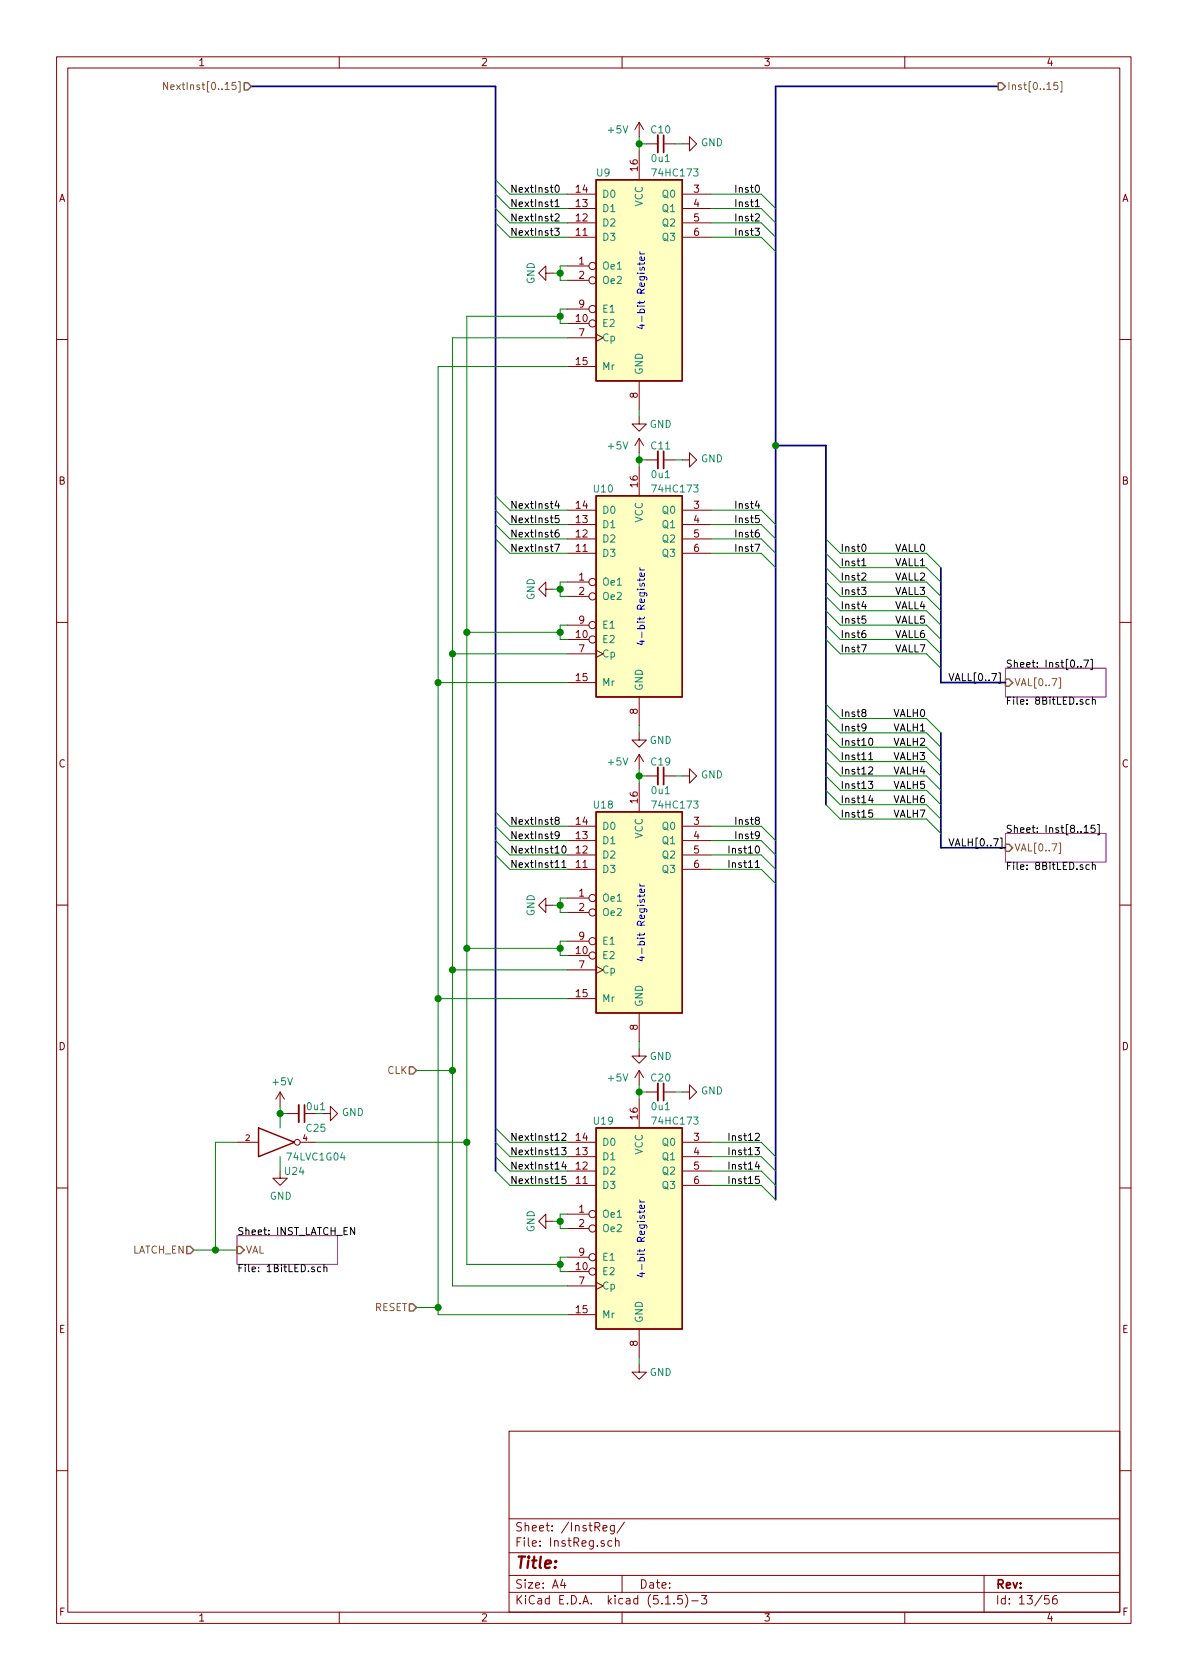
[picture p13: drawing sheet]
<svg xmlns="http://www.w3.org/2000/svg" width="210mm" height="297mm" viewBox="0 0 210 297" stroke-linecap="round" stroke-linejoin="round" font-family="sans-serif">
<defs><g id="words">
<text font-size="2.8" fill="#840000" x="91" y="277.3">Title:</text>
<g font-size="2.1" fill="#840000">
<text x="91" y="273.5">File: InstReg.sch</text>
<text x="91" y="270.8">Sheet: /InstReg/</text>
<text x="91" y="280.9">Size: A4</text>
<text x="113" y="280.9">Date:</text>
<text x="176" y="280.9">Rev:</text>
<text x="91" y="283.7">KiCad E.D.A. kicad (5.1.5)-3</text>
<text x="176" y="283.7">Id: 13/56</text>
</g>
<g font-size="1.8" fill="#840000">
<text x="35" y="11.7">1</text>
<text x="85" y="11.7">2</text>
<text x="135" y="11.7">3</text>
<text x="185" y="11.7">4</text>
<text x="10.4" y="35.7">A</text>
<text x="101.9" y="34.1">14</text>
<text x="112.8" y="30.2" transform="rotate(-90 112.8 30.2)">16</text>
<text x="122.7" y="34.1">3</text>
<text x="198.4" y="35.7">A</text>
<text x="101.9" y="41.7">11</text>
<text x="101.9" y="39.2">12</text>
<text x="101.9" y="36.6">13</text>
<text x="122.7" y="36.6">4</text>
<text x="122.7" y="39.2">5</text>
<text x="122.7" y="41.7">6</text>
<text x="102.4" y="46.8">1</text>
<text x="102.4" y="49.3">2</text>
<text x="101.9" y="56.9">10</text>
<text x="102.4" y="59.5">7</text>
<text x="102.4" y="54.4">9</text>
<text x="101.9" y="64.6">15</text>
<text x="112.8" y="70.4" transform="rotate(-90 112.8 70.4)">8</text>
<text x="10.4" y="85.7">B</text>
<text x="101.9" y="90">14</text>
<text x="112.8" y="86.1" transform="rotate(-90 112.8 86.1)">16</text>
<text x="122.7" y="90">3</text>
<text x="198.4" y="85.7">B</text>
<text x="101.9" y="95">12</text>
<text x="101.9" y="92.5">13</text>
<text x="122.7" y="92.5">4</text>
<text x="122.7" y="95">5</text>
<text x="101.9" y="97.6">11</text>
<text x="122.7" y="97.6">6</text>
<text x="102.4" y="102.7">1</text>
<text x="102.4" y="105.2">2</text>
<text x="101.9" y="112.8">10</text>
<text x="102.4" y="110.3">9</text>
<text x="102.4" y="115.4">7</text>
<text x="101.9" y="120.4">15</text>
<text x="112.8" y="126.2" transform="rotate(-90 112.8 126.2)">8</text>
<text x="10.4" y="135.7">C</text>
<text x="198.4" y="135.7">C</text>
<text x="112.8" y="142" transform="rotate(-90 112.8 142)">16</text>
<text x="101.9" y="148.4">13</text>
<text x="101.9" y="145.8">14</text>
<text x="122.7" y="145.8">3</text>
<text x="122.7" y="148.4">4</text>
<text x="101.9" y="153.5">11</text>
<text x="101.9" y="150.9">12</text>
<text x="122.7" y="150.9">5</text>
<text x="122.7" y="153.5">6</text>
<text x="102.4" y="158.5">1</text>
<text x="102.4" y="161.1">2</text>
<text x="102.4" y="166.2">9</text>
<text x="101.9" y="168.7">10</text>
<text x="102.4" y="171.2">7</text>
<text x="101.9" y="176.3">15</text>
<text x="10.4" y="185.7">D</text>
<text x="112.8" y="182.1" transform="rotate(-90 112.8 182.1)">8</text>
<text x="198.4" y="185.7">D</text>
<text x="112.8" y="197.9" transform="rotate(-90 112.8 197.9)">16</text>
<text x="101.9" y="201.7">14</text>
<text x="122.7" y="201.7">3</text>
<text x="101.9" y="209.3">11</text>
<text x="101.9" y="206.8">12</text>
<text x="101.9" y="204.3">13</text>
<text x="122.7" y="204.3">4</text>
<text x="122.7" y="206.8">5</text>
<text x="122.7" y="209.3">6</text>
<text x="102.4" y="214.4">1</text>
<text x="102.4" y="217">2</text>
<text x="101.9" y="224.6">10</text>
<text x="102.4" y="227.1">7</text>
<text x="102.4" y="222">9</text>
<text x="101.9" y="232.2">15</text>
<text x="10.4" y="235.7">E</text>
<text x="112.8" y="238" transform="rotate(-90 112.8 238)">8</text>
<text x="198.4" y="235.7">E</text>
<text x="10.5" y="285.7">F</text>
<text x="35" y="286.7">1</text>
<text x="85" y="286.7">2</text>
<text x="135" y="286.7">3</text>
<text x="185" y="286.7">4</text>
<text x="198.5" y="285.7">F</text>
</g>
<g font-size="1.8" fill="#848400">
<text x="30.8" y="15.9">NextInst[0..15]</text>
<text x="178.1" y="15.9">Inst[0..15]</text>
<text x="179.3" y="121.3">VAL[0..7]</text>
<text x="179.3" y="150.5">VAL[0..7]</text>
<text x="68.5" y="189.9">CLK</text>
<text x="23.3" y="221.7">LATCH_EN</text>
<text x="43.4" y="221.7">VAL</text>
<text x="66.2" y="231.8">RESET</text>
</g>
<g font-size="1.8" fill="#008484">
<text x="107.6" y="23.6">+5V</text>
<text x="115.2" y="23.6">C10</text>
<text x="115.3" y="28.7">0u1</text>
<text x="124" y="25.9">GND</text>
<text x="105.6" y="31.2">U9</text>
<text x="106.4" y="35">D0</text>
<text x="115.6" y="31.2">74HC173</text>
<text x="117.3" y="35">Q0</text>
<text x="106.4" y="40">D2</text>
<text x="106.4" y="37.5">D1</text>
<text x="113.7" y="36.5" transform="rotate(-90 113.7 36.5)">VCC</text>
<text x="117.3" y="37.5">Q1</text>
<text x="117.3" y="40">Q2</text>
<text x="106.4" y="47.7">Oe1</text>
<text x="106.4" y="42.6">D3</text>
<text x="117.3" y="42.6">Q3</text>
<text x="94.5" y="50.3" transform="rotate(-90 94.5 50.3)">GND</text>
<text x="106.4" y="50.2">Oe2</text>
<text x="106.4" y="57.8">E2</text>
<text x="106.4" y="55.3">E1</text>
<text x="106.4" y="65.4">Mr</text>
<text x="106.4" y="60.4">Cp</text>
<text x="113.7" y="66.3" transform="rotate(-90 113.7 66.3)">GND</text>
<text x="114.9" y="75.7">GND</text>
<text x="107.6" y="79.5">+5V</text>
<text x="115.2" y="79.5">C11</text>
<text x="124" y="81.7">GND</text>
<text x="105.1" y="87.1">U10</text>
<text x="115.3" y="84.5">0u1</text>
<text x="115.6" y="87.1">74HC173</text>
<text x="106.4" y="95.9">D2</text>
<text x="106.4" y="93.4">D1</text>
<text x="106.4" y="90.8">D0</text>
<text x="113.7" y="92.4" transform="rotate(-90 113.7 92.4)">VCC</text>
<text x="117.3" y="90.8">Q0</text>
<text x="117.3" y="93.4">Q1</text>
<text x="117.3" y="95.9">Q2</text>
<text x="106.4" y="98.5">D3</text>
<text x="117.3" y="98.5">Q3</text>
<text x="94.5" y="106.1" transform="rotate(-90 94.5 106.1)">GND</text>
<text x="106.4" y="103.5">Oe1</text>
<text x="106.4" y="106.1">Oe2</text>
<text x="106.4" y="113.7">E2</text>
<text x="106.4" y="111.2">E1</text>
<text x="106.4" y="116.2">Cp</text>
<text x="106.4" y="121.3">Mr</text>
<text x="113.7" y="122.2" transform="rotate(-90 113.7 122.2)">GND</text>
<text x="114.9" y="131.5">GND</text>
<text x="107.6" y="135.3">+5V</text>
<text x="115.2" y="135.3">C19</text>
<text x="124" y="137.6">GND</text>
<text x="105.1" y="143">U18</text>
<text x="115.3" y="140.4">0u1</text>
<text x="115.6" y="143">74HC173</text>
<text x="106.4" y="149.3">D1</text>
<text x="106.4" y="146.7">D0</text>
<text x="113.7" y="148.3" transform="rotate(-90 113.7 148.3)">VCC</text>
<text x="117.3" y="146.7">Q0</text>
<text x="117.3" y="149.3">Q1</text>
<text x="106.4" y="154.3">D3</text>
<text x="106.4" y="151.8">D2</text>
<text x="117.3" y="151.8">Q2</text>
<text x="117.3" y="154.3">Q3</text>
<text x="106.4" y="159.4">Oe1</text>
<text x="106.4" y="162">Oe2</text>
<text x="94.5" y="162" transform="rotate(-90 94.5 162)">GND</text>
<text x="106.4" y="167">E1</text>
<text x="106.4" y="169.6">E2</text>
<text x="106.4" y="172.1">Cp</text>
<text x="106.4" y="177.2">Mr</text>
<text x="113.7" y="178.1" transform="rotate(-90 113.7 178.1)">GND</text>
<text x="48.3" y="191.9">+5V</text>
<text x="107.6" y="191.2">+5V</text>
<text x="114.9" y="187.4">GND</text>
<text x="115.2" y="191.2">C20</text>
<text x="60.5" y="197.3">GND</text>
<text x="115.3" y="196.3">0u1</text>
<text x="124" y="193.5">GND</text>
<text x="54.3" y="200.1">C25</text>
<text x="105.1" y="198.8">U19</text>
<text x="106.4" y="202.6">D0</text>
<text x="115.6" y="198.8">74HC173</text>
<text x="117.3" y="202.6">Q0</text>
<text x="50.4" y="207.7">U24</text>
<text x="51" y="205.2">74LVC1G04</text>
<text x="106.4" y="207.7">D2</text>
<text x="106.4" y="205.1">D1</text>
<text x="113.7" y="204.2" transform="rotate(-90 113.7 204.2)">VCC</text>
<text x="117.3" y="205.1">Q1</text>
<text x="117.3" y="207.7">Q2</text>
<text x="47.7" y="212.1">GND</text>
<text x="106.4" y="215.3">Oe1</text>
<text x="106.4" y="210.2">D3</text>
<text x="117.3" y="210.2">Q3</text>
<text x="94.5" y="217.9" transform="rotate(-90 94.5 217.9)">GND</text>
<text x="106.4" y="217.8">Oe2</text>
<text x="106.4" y="225.5">E2</text>
<text x="106.4" y="222.9">E1</text>
<text x="106.4" y="233.1">Mr</text>
<text x="106.4" y="228">Cp</text>
<text x="113.7" y="234" transform="rotate(-90 113.7 234)">GND</text>
<text x="114.9" y="243.3">GND</text>
</g>
<g font-size="1.8">
<text x="90.2" y="34.1">NextInst0</text>
<text x="130.5" y="34.1">Inst0</text>
<text x="90.2" y="36.6">NextInst1</text>
<text x="90.2" y="39.2">NextInst2</text>
<text x="90.2" y="41.7">NextInst3</text>
<text x="130.5" y="36.6">Inst1</text>
<text x="130.5" y="41.7">Inst3</text>
<text x="130.5" y="39.2">Inst2</text>
<text x="90.2" y="90">NextInst4</text>
<text x="130.5" y="90">Inst4</text>
<text x="90.2" y="92.5">NextInst5</text>
<text x="90.2" y="95">NextInst6</text>
<text x="130.5" y="92.5">Inst5</text>
<text x="130.5" y="95">Inst6</text>
<text x="90.2" y="97.6">NextInst7</text>
<text x="130.5" y="97.6">Inst7</text>
<text x="148.6" y="97.6">Inst0</text>
<text x="148.6" y="100.1">Inst1</text>
<text x="158.2" y="100.1">VALL1</text>
<text x="158.2" y="97.6">VALL0</text>
<text x="148.6" y="107.7">Inst4</text>
<text x="148.6" y="102.7">Inst2</text>
<text x="148.6" y="105.2">Inst3</text>
<text x="158.2" y="102.7">VALL2</text>
<text x="158.2" y="105.2">VALL3</text>
<text x="158.2" y="107.7">VALL4</text>
<text x="148.6" y="112.8">Inst6</text>
<text x="148.6" y="110.3">Inst5</text>
<text x="158.2" y="110.3">VALL5</text>
<text x="158.2" y="112.8">VALL6</text>
<text x="148.6" y="115.4">Inst7</text>
<text x="158.2" y="115.4">VALL7</text>
<text x="177.8" y="118">Sheet: Inst[0..7]</text>
<text x="167.6" y="120.4">VALL[0..7]</text>
<text x="177.8" y="124.6">File: 8BitLED.sch</text>
<text x="148.6" y="131.9">Inst10</text>
<text x="148.6" y="129.3">Inst9</text>
<text x="148.6" y="126.8">Inst8</text>
<text x="158" y="126.8">VALH0</text>
<text x="158" y="129.3">VALH1</text>
<text x="158" y="131.9">VALH2</text>
<text x="148.6" y="136.9">Inst12</text>
<text x="148.6" y="134.4">Inst11</text>
<text x="158" y="136.9">VALH4</text>
<text x="158" y="134.4">VALH3</text>
<text x="148.6" y="142">Inst14</text>
<text x="148.6" y="139.5">Inst13</text>
<text x="158" y="139.5">VALH5</text>
<text x="158" y="142">VALH6</text>
<text x="90.2" y="148.4">NextInst9</text>
<text x="90.2" y="145.8">NextInst8</text>
<text x="130.5" y="145.8">Inst8</text>
<text x="130.5" y="148.4">Inst9</text>
<text x="148.6" y="144.6">Inst15</text>
<text x="158" y="144.6">VALH7</text>
<text x="167.6" y="149.6">VALH[0..7]</text>
<text x="177.8" y="147.3">Sheet: Inst[8..15]</text>
<text x="90.2" y="150.9">NextInst10</text>
<text x="90.2" y="153.5">NextInst11</text>
<text x="129.5" y="150.9">Inst10</text>
<text x="129.5" y="153.5">Inst11</text>
<text x="177.8" y="153.8">File: 8BitLED.sch</text>
<text x="90.2" y="201.7">NextInst12</text>
<text x="129.5" y="201.7">Inst12</text>
<text x="90.2" y="204.3">NextInst13</text>
<text x="90.2" y="206.8">NextInst14</text>
<text x="90.2" y="209.3">NextInst15</text>
<text x="129.5" y="204.3">Inst13</text>
<text x="129.5" y="206.8">Inst14</text>
<text x="129.5" y="209.3">Inst15</text>
<text x="41.9" y="218.4">Sheet: INST_LATCH_EN</text>
<text x="41.9" y="224.9">File: 1BitLED.sch</text>
</g>
<g font-size="1.8" fill="#0000c2">
<text x="114" y="58.5" transform="rotate(-90 114 58.5)">4-bit Register</text>
<text x="114" y="114.3" transform="rotate(-90 114 114.3)">4-bit Register</text>
<text x="114" y="170.2" transform="rotate(-90 114 170.2)">4-bit Register</text>
<text x="114" y="226.1" transform="rotate(-90 114 226.1)">4-bit Register</text>
</g>
<text font-size="1.8" fill="#008400" x="54.4" y="196.3">0u1</text>
<g font-size="1.4" fill="#840000">
<text x="43.4" y="201.7">2</text>
<text x="53.6" y="201.7">4</text>
</g>
</g></defs>
<g fill="none" stroke="#840000" stroke-width=".18">
<path d="M10 10h190v277h-190zM12 12h186v273.1h-186zM60 10v2M110 10v2M160 10v2M100.3 39.4h5.1M100.3 36.9h5.1M100.3 34.3h5.1M113 21.6v2.6M113 26.7v5.1M113 21.6l-.7 1.3M113 21.6l.8 1.3"/>
<path d="M114.3 25.4h2M117.3 25.4h2.1M120.6 25.4h1.3v-1.2l1.3 1.2-1.3 1.3v-1.3M120.6 39.4h5.1M120.6 36.9h5.1M120.6 34.3h5.1M96.5 48.3v-1.3l-1.3 1.3 1.3 1.3v-1.3h1.3M100.3 47h3.8M100.3 57.2h3.8M100.3 41.9h5.1M100.3 49.6h3.8M100.3 59.7h5.1"/>
<path d="M100.3 54.6h3.8M105.4 59.1l1.3 .6-1.3 .7M120.6 41.9h5.1M10 60h2M100.3 64.8h5.1M113 73.7v1.3h1.3l-1.3 1.2-1.2-1.2h1.2M113 67.3v5.1M113 77.5v2.5M113 77.5l-.7 1.3M113 77.5l.8 1.3M198 60h2M100.3 97.8h5.1"/>
<path d="M100.3 95.3h5.1M100.3 92.7h5.1M100.3 90.2h5.1M113 82.6v5.1M114.3 81.3h2M117.3 81.3h2.1M120.6 81.3h1.3v-1.3l1.3 1.3-1.3 1.3v-1.3M120.6 97.8h5.1M120.6 95.3h5.1M120.6 92.7h5.1M120.6 90.2h5.1M10 110h2"/>
<path d="M96.5 104.2v-1.3l-1.3 1.3 1.3 1.2v-1.2h1.3M100.3 102.9h3.8M100.3 113.1h3.8M100.3 105.4h3.8M100.3 115.6h5.1M100.3 110.5h3.8M105.4 115l1.3 .6-1.3 .6M198 110h2M100.3 120.7h5.1M113 129.6v1.2h1.3l-1.3 1.3-1.2-1.3h1.2M113 123.2v5.1M113 133.4v2.5"/>
<path d="M113 138.5v5M113 133.4l-.7 1.3M113 133.4l.8 1.3M114.3 137.2h2M117.3 137.2h2.1M120.6 137.2h1.3v-1.3l1.3 1.3-1.3 1.3v-1.3M100.3 158.8h3.8M100.3 153.7h5.1M100.3 151.2h5.1M100.3 148.6h5.1M100.3 146.1h5.1M120.6 153.7h5.1"/>
<path d="M120.6 151.2h5.1M120.6 148.6h5.1M120.6 146.1h5.1M10 160h2M96.5 160.1v-1.3l-1.3 1.3 1.3 1.2v-1.2h1.3M100.3 168.9h3.8M100.3 176.6h5.1M100.3 161.3h3.8M100.3 171.5h5.1M100.3 166.4h3.8M105.4 170.9l1.3 .6-1.3 .6M113 179.1v5.1"/>
<path d="M198 160h2M49.5 193.1l-.7 1.2M49.5 193.1v2.5M49.5 193.1l.8 1.2M50.8 196.9h2M57.1 196.9h1.3v-1.3l1.3 1.3-1.3 1.3v-1.3M113 185.5v1.2h1.3l-1.3 1.3-1.2-1.3h1.2M113 189.3v2.5M113 194.3v5.1M113 189.3l-.7 1.2M113 189.3l.8 1.2M114.3 193.1h2"/>
<path d="M117.3 193.1h2.1M120.6 193.1h1.3v-1.3l1.3 1.3-1.3 1.2v-1.2M10 210h2M41.9 202h3.8M49.5 207v1.3h1.3l-1.3 1.3-1.2-1.3h1.2M53.1 202h2.8M96.5 215.9v-1.2l-1.3 1.2 1.3 1.3v-1.3h1.3M100.3 214.7h3.8M100.3 209.6h5.1M100.3 207h5.1M100.3 204.5h5.1M100.3 202h5.1"/>
<path d="M100.3 217.2h3.8M120.6 209.6h5.1M120.6 207h5.1M120.6 204.5h5.1M120.6 202h5.1M198 210h2M100.3 224.8h3.8M100.3 232.4h5.1M100.3 227.4h5.1M100.3 222.3h3.8M105.4 226.7l1.3 .7-1.3 .6M113 235v5.1"/>
<path d="M90 253h108v32.1h-108zM113 241.3v1.3h1.3l-1.3 1.3-1.2-1.3h1.2M10 260h2M90 278.5h108M90 274.5h108M90 268.5h108M99.5 279.2l-.4 1.1h1M99.8 279.8v1M106.6 270.2l.7-.1v-.3l-.5-.1-.2 .2 .1 .7h.6M108.2 272.5l-.4-.1-.3 .3 .1 .6h.6M108.6 269.7v1.2l-.3 .3-.3-.1M108.6 269.8l-.4-.1-.3 .3 .1 .6 .2 .1 .4-.1"/>
<path d="M108.8 272.5l.3-.1 .3 .1 .1 .9M108.8 271.9v1.5M110 278.5v3M110.4 269.1l-1.3 2M174 278.5v6.6M198 260h2M60 285.1v1.9M90 281.5h108M110 285.1v1.9M117.7 283.6h.8M119.2 283.5v.1M120.6 282.1h-.7l-.1 .7 .2-.1h.5l.2 .3-.1 .5-.2 .1-.6-.1"/>
<path d="M121.2 281.9a1.71 1.71 0 0 1 0 2.3M122.3 283h1.2M124.1 282.1h.9l-.5 .6 .4 .1v.7l-.2 .1-.6-.1M160 285.1v1.9M185.5 282.1h-.7l-.1 .7 .2-.1h.5l.1 .3v.5l-.2 .1-.6-.1M186.8 282.1a.59 .59 0 0 0-.7 .6l.1 .8 .2 .1 .5-.1 .1-.5-.2-.3h-.4l-.3 .3"/>
<circle cx="104.8" cy="47" r=".63"/>
<circle cx="104.8" cy="54.6" r=".63"/>
<circle cx="104.8" cy="49.6" r=".63"/>
<circle cx="104.8" cy="57.2" r=".63"/>
<circle cx="104.8" cy="102.9" r=".63"/>
<circle cx="104.8" cy="105.4" r=".63"/>
<circle cx="104.8" cy="113.1" r=".63"/>
<circle cx="104.8" cy="110.5" r=".63"/>
<circle cx="104.8" cy="158.8" r=".63"/>
<circle cx="104.8" cy="161.3" r=".63"/>
<circle cx="104.8" cy="168.9" r=".63"/>
<circle cx="104.8" cy="166.4" r=".63"/>
<circle cx="52.6" cy="202" r=".51"/>
<circle cx="104.8" cy="217.2" r=".63"/>
<circle cx="104.8" cy="214.7" r=".63"/>
<circle cx="104.8" cy="224.8" r=".63"/>
<circle cx="104.8" cy="222.3" r=".63"/>
</g>
<path d="M177.8 118.1h17.8v5.1h-17.8zM177.8 147.4h17.8v5h-17.8zM41.9 218.5h17.8v5.1h-17.8z" fill="none" stroke="#840084" stroke-width=".18"/>
<g fill="none" stroke="#000" stroke-width=".18">
<path d="M98.1 35.6l.4-.3v1.2M98.1 37.9l.5-.1 .2 .1 .1 .3-.1 .2-.7 .7h.8M98.1 36.5h.8M98.3 32.9l.2-.2a.67 .67 0 0 1 .4 .7 .67 .67 0 0 1-.4 .6l-.4-.5zM98.1 40.3h.8l-.4 .5 .3 .2v.5l-.2 .1-.5-.1M98.1 96.2h.8l-.5 1.3M98.5 88.6l-.4 .8h.8M98.8 93.7h-.3a.79 .79 0 0 0-.1 1.3l.4-.2v-.5l-.4-.1-.3 .2M98.8 89v.9M98.8 91.1h-.6l-.1 .7 .2-.2 .5 .2v.5l-.2 .1-.5-.1M152.4 99.1l.4-.3v1.2M152.5 96.4l.2-.2a.67 .67 0 0 1 .5 .7 .67 .67 0 0 1-.5 .6l-.3-.5z"/>
<path d="M152.3 114h.9l-.5 1.3M152.3 103.8h.8l-.4 .5 .4 .2v.4l-.2 .2-.6-.1M152.4 101.4l.5-.1 .2 .4-.8 .9h.8M152.4 100h.7M152.7 106.3l-.3 .9h.8M153 111.5h-.3a.81 .81 0 0 0 0 1.2h.3l.1-.5-.2-.3h-.2l-.3 .3M153 106.8v.9M153.1 108.9h-.6l-.1 .6 .5-.1 .2 .3v.3l-.2 .2-.5-.1M176.6 119h.3v1.8h-.3M191.2 117.8v.2M191.6 116.7h.9l-.6 1.3M192.9 116.6h.3v1.8h-.3"/>
<path d="M152.7 126l-.3-.3 .3-.3h.2l.2 .3v.2l-.6 .1-.1 .2v.3l.3 .2h.3l.1-.2v-.3l-.2-.2M153.1 128.5l-.2 .3-.4-.1-.1-.2 .1-.4 .4-.1 .2 .1a.84 .84 0 0 1-.3 1.1h-.3M153.5 138.1h.8l-.4 .5 .4 .1-.1 .7h-.5l-.2-.1M153.6 135.7l.5-.1 .2 .4v.2l-.8 .7h.8M153.6 133.4l.4-.3v1.2M153.6 134.3h.7M153.7 130.6l.2-.1a.69 .69 0 0 1 .4 .7 .69 .69 0 0 1-.4 .6l-.2-.2-.1-.3zM192.6 123.7h-.3l-.3 .2 .1 .6h.5M193.2 123.8l.1-.1h.3l.1 .8M193.2 123.3v1.2M98.4 145l-.3-.2 .2-.2 .3-.1 .2 .1v.3l-.5 .2-.2 .2v.2l.3 .3 .4-.1 .1-.2-.1-.4-.2-.1M98.9 147.6l-.3 .2h-.3l-.2-.2v-.3l.3-.3h.2l.3 .3a.88 .88 0 0 1-.3 .9l-.3 .1"/>
<path d="M99.4 152.5l.3-.4v1.3M99.4 153.4h.7M99.5 149.7l.2-.1a.67 .67 0 0 1 .4 .6 .67 .67 0 0 1-.4 .6l-.3-.2v-.2zM128.9 149.6v1.2M128.9 152.1v1.3M153.9 140.6l-.3 .9h.8M154.2 141.1v.8M154.3 143.2h-.6l-.1 .6 .2-.1 .4 .1 .1 .6-.2 .1-.5-.1M176.9 148.2h.3v1.8h-.3M191.7 146.3l.4-.4v1.3M191.7 147.2h.7M192.6 152.9h-.3l-.3 .2 .1 .6h.5"/>
<path d="M193.2 153l.1-.1h.3l.1 .8M193.2 152.5v1.2M193.6 145.9h-.6l-.1 .6 .2-.1 .5 .1v.6l-.2 .1-.5-.1M194.1 145.8h.3v1.8h-.3M62.7 217v1.3l-.7-1.3v1.3M99.3 202.9h.8l-.4 .5 .3 .1 .1 .4-.3 .3-.5-.2M99.4 200.5l.4-.1 .3 .3-.8 .9h.8M99.7 205.4l-.3 .9h.8M100 205.9v.8M100 208h-.6v.6l.4-.1 .3 .2v.3l-.3 .3-.4-.2M128.9 200.4v1.2M128.9 202.9v1.3"/>
<path d="M128.9 205.4v1.3M128.9 208v1.3M56.7 224.1l-.3-.1-.3 .2 .1 .6h.5M57.3 224.1l.2-.1 .3 .1v.8M57.3 223.6v1.3"/>
</g>
<path d="M43.2 14.6h.6l.6 .7-.6 .6h-.6zM176.5 14.6h.7l.6 .7-.6 .6h-.7zM177.8 120.1h.6l.7 .6-.7 .6h-.6zM177.8 149.3h.6l.7 .6-.7 .6h-.6zM72.4 188.6h.6l.7 .7-.7 .6h-.6zM33 220.4h.7l.6 .6-.6 .7h-.7zM41.9 220.4h.6l.7 .6-.7 .7h-.6zM72.4 230.5h.6l.7 .7-.7 .6h-.6z" fill="none" stroke="#848400" stroke-width=".25"/>
<path d="M29.6 14.6v1.2l-.7-1.2v1.2M30.2 15.4l.6-.1-.1-.3h-.3l-.2 .2 .1 .6h.4M187 14.6h-.6l-.1 .6 .2-.2 .5 .2v.5l-.2 .1-.5-.1M187.5 14.4h.3v1.9h-.3M187.2 119.8h.4v1.9h-.4M187.2 149.1h.4v1.8h-.4" fill="none" stroke="#848400" stroke-width=".18"/>
<g fill="#ffffc2" stroke="#ffffc2" stroke-width=".18">
<path d="M105.4 87.7h15.2v35.5h-15.2z"/>
<path d="M105.4 143.5h15.2v35.6h-15.2z"/>
<path d="M105.4 199.4h15.2v35.6h-15.2z"/>
<path d="M105.4 31.8h15.2v35.5h-15.2z"/>
</g>
<path d="M105.4 31.8h15.2v35.5h-15.2zM105.4 87.7h15.2v35.5h-15.2zM105.4 143.5h15.2v35.6h-15.2zM45.7 199.4l6.4 2.6-6.4 2.5zM105.4 199.4h15.2v35.6h-15.2z" fill="none" stroke="#840000" stroke-width=".25"/>
<path d="M116.3 23.9v3.1M116.3 79.8v3M116.3 135.7v3M52.8 195.4v3M116.3 191.6v3" fill="none" stroke="#840000" stroke-width=".33"/>
<path d="M117.3 23.9v3.1M117.3 79.8v3M117.3 135.7v3M53.8 195.4v3M117.3 191.6v3" fill="none" stroke="#840000" stroke-width=".3"/>
<path d="M44.4 15.3h43.2v191.7M176.5 15.3h-39.3v196.8M137.2 78.8h8.8v63.5M166.4 100.4v20.3h11.4M166.4 129.6v20.3h11.4" fill="none" stroke="#000084" stroke-width=".3"/>
<g fill="none" stroke="#008400" stroke-width=".18">
<path d="M87.6 31.8l2.6 2.5h10.1M87.6 34.3l2.6 2.6h10.1M87.6 36.9l2.6 2.5h10.1M87.6 39.4l2.6 2.5h10.1M113 24.2v2.5M113 25.4h1.3M119.4 25.4h1.2M125.7 34.3h8.9l2.6 2.6M125.7 36.9h8.9l2.6 2.5M125.7 39.4h8.9l2.6 2.5M97.8 48.3h1.3M99.1 55.9h-16.6v167.7h16.6"/>
<path d="M100.3 59.7h-20.3v167.7h20.3M100.3 47h-1.2v2.6h1.2M100.3 54.6h-1.2v2.6h1.2M125.7 41.9h8.9l2.6 2.6M100.3 64.8h-22.8v167.6h22.8M113 72.4v1.3M87.6 92.7l2.6 2.6h10.1M87.6 87.7l2.6 2.5h10.1M87.6 90.2l2.6 2.5h10.1M87.6 95.3l2.6 2.5h10.1M113 80v2.6M113 81.3h1.3"/>
<path d="M119.4 81.3h1.2M125.7 95.3h8.9l2.6 2.5M125.7 90.2h8.9l2.6 2.5M125.7 92.7h8.9l2.6 2.6M125.7 97.8h8.9l2.6 2.6M146 95.3l2.6 2.5h15.2l2.6 2.6M146 97.8l2.6 2.6h15.2l2.6 2.5M80 115.6h20.3M82.5 111.8h16.6M97.8 104.2h1.3M100.3 110.5h-1.2v2.6h1.2M100.3 102.9h-1.2v2.5h1.2"/>
<path d="M146 105.4l2.6 2.6h15.2l2.6 2.5M146 108l2.6 2.5h15.2l2.6 2.6M146 110.5l2.6 2.6h15.2l2.6 2.5M146 113.1l2.6 2.5h15.2l2.6 2.5M146 100.4l2.6 2.5h15.2l2.6 2.5M146 102.9l2.6 2.5h15.2l2.6 2.6M77.5 120.7h22.8M113 128.3v1.3M113 135.9v2.6M113 137.2h1.3M119.4 137.2h1.2M146 134.7l2.6 2.5h15.2l2.6 2.5"/>
<path d="M146 139.7l2.6 2.6h15.2l2.6 2.5M146 124.5l2.6 2.5h15.2l2.6 2.6M146 127l2.6 2.6h15.2l2.6 2.5M146 129.6l2.6 2.5h15.2l2.6 2.6M146 132.1l2.6 2.6h15.2l2.6 2.5M146 137.2l2.6 2.5h15.2l2.6 2.6M87.6 151.2l2.6 2.5h10.1M87.6 143.5l2.6 2.6h10.1M87.6 146.1l2.6 2.5h10.1M87.6 148.6l2.6 2.6h10.1M100.3 158.8h-1.2v2.5h1.2M125.7 153.7h8.9l2.6 2.5"/>
<path d="M125.7 146.1h8.9l2.6 2.5M125.7 148.6h8.9l2.6 2.6M125.7 151.2h8.9l2.6 2.5M146 142.3l2.6 2.5h15.2l2.6 2.6M77.5 176.6h22.8M80 171.5h20.3M82.5 167.7h16.6M97.8 160.1h1.3M100.3 166.4h-1.2v2.5h1.2M49.5 195.6v3.8M49.5 196.9h1.3M73.7 189.3h6.3"/>
<path d="M87.6 199.4l2.6 2.6h10.1M113 184.2v1.3M113 191.8v2.5M113 193.1h1.3M119.4 193.1h1.2M41.9 202h-3.8v19M49.5 204.5v2.5M55.9 202h26.6M87.6 202l2.6 2.5h10.1M87.6 204.5l2.6 2.5h10.1M87.6 207l2.6 2.6h10.1M97.8 215.9h1.3"/>
<path d="M100.3 214.7h-1.2v2.5h1.2M125.7 202h8.9l2.6 2.5M125.7 204.5h8.9l2.6 2.5M125.7 207h8.9l2.6 2.6M125.7 209.6h8.9l2.6 2.5M34.3 221h7.6M73.7 231.2h3.8M100.3 222.3h-1.2v2.5h1.2M113 240.1v1.2"/>
</g>
<g fill="none" stroke="#0000c2" stroke-width=".18">
<path d="M113.1 44.5l.3 .4M113.1 46.4v.5M113.1 44.9h.9M113.2 47.3l-.1 .3 .2 .2 .2-.1 .1-.4h.3v.5M113.9 45.5l.1 .4-.2 .1h-.6v-.5l.2-.1 .1 .6M114 46.4l-.2 .3h-1.1M113.1 100.4l.3 .4M113.1 102.3v.5M113.1 100.8h.9M113.2 103.2l-.1 .3 .2 .2 .2-.1 .1-.4h.3v.5M113.9 101.4l.1 .3-.2 .2-.6-.1v-.4l.2-.1 .1 .6M114 102.3l-.2 .3h-1.1"/>
<path d="M113.1 156.3l.3 .4M113.1 158.2v.4M113.1 156.7h.9M113.2 159.1l-.1 .3 .2 .1h.2l.1-.4h.3v.4M113.9 157.2l.1 .4-.2 .2-.6-.1v-.5h.2l.1 .6M114 158.2l-.2 .3h-1.1M113.1 212.2l.3 .3M113.1 214v.5M113.1 212.5h.9M113.2 214.9l-.1 .4 .2 .1h.2l.1-.5h.3v.5M113.9 213.1l.1 .4-.2 .2-.6-.1v-.5h.2l.1 .6M114 214l-.2 .3h-1.1"/>
</g>
<g fill="#008400" stroke="#008400" stroke-width=".25">
<circle cx="82.6" cy="202" r=".51"/>
<circle cx="99.1" cy="223.6" r=".51"/>
<circle cx="113" cy="193.1" r=".51"/>
<circle cx="49.5" cy="196.9" r=".51"/>
<circle cx="113" cy="137.2" r=".51"/>
<circle cx="77.5" cy="231.2" r=".51"/>
<circle cx="113" cy="81.3" r=".51"/>
<circle cx="99.1" cy="111.8" r=".51"/>
<circle cx="80" cy="189.3" r=".51"/>
<circle cx="99.1" cy="48.3" r=".51"/>
<circle cx="82.6" cy="111.8" r=".51"/>
<circle cx="80" cy="171.5" r=".51"/>
<circle cx="38.1" cy="221" r=".51"/>
<circle cx="137.2" cy="78.8" r=".51"/>
<circle cx="77.5" cy="120.7" r=".51"/>
<circle cx="99.1" cy="167.7" r=".51"/>
<circle cx="113" cy="25.4" r=".51"/>
<circle cx="77.5" cy="176.6" r=".51"/>
<circle cx="99.1" cy="104.2" r=".51"/>
<circle cx="99.1" cy="215.9" r=".51"/>
<circle cx="99.1" cy="160.1" r=".51"/>
<circle cx="82.6" cy="167.7" r=".51"/>
<circle cx="80" cy="115.6" r=".51"/>
<circle cx="99.1" cy="55.9" r=".51"/>
</g>
<use href="#words"/>
</svg>
